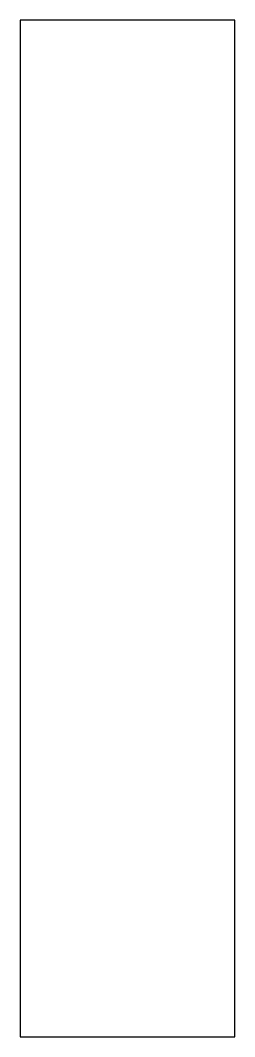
# Model space of a CAD drawing. Header units: inches. Extents: x 0 to 5.9, y -28 to 0.
import ezdxf

# ---------------------------------------------------------------- set-up
doc = ezdxf.new("R2010")
doc.units = ezdxf.units.IN
doc.header["$MEASUREMENT"] = 0

msp = doc.modelspace()

# ---------------------------------------------------------------- linework, layer by layer
at = {"color": 7, "linetype": 'Continuous', "lineweight": 25}
for p, q in [((5.906, 0), (0, 0)), ((0, 0), (0, -27.953)), ((5.906, -27.953), (5.906, 0)), ((0, -27.953), (5.906, -27.953))]:
    msp.add_line(p, q, dxfattribs=at)

doc.saveas('drawing.dxf')
